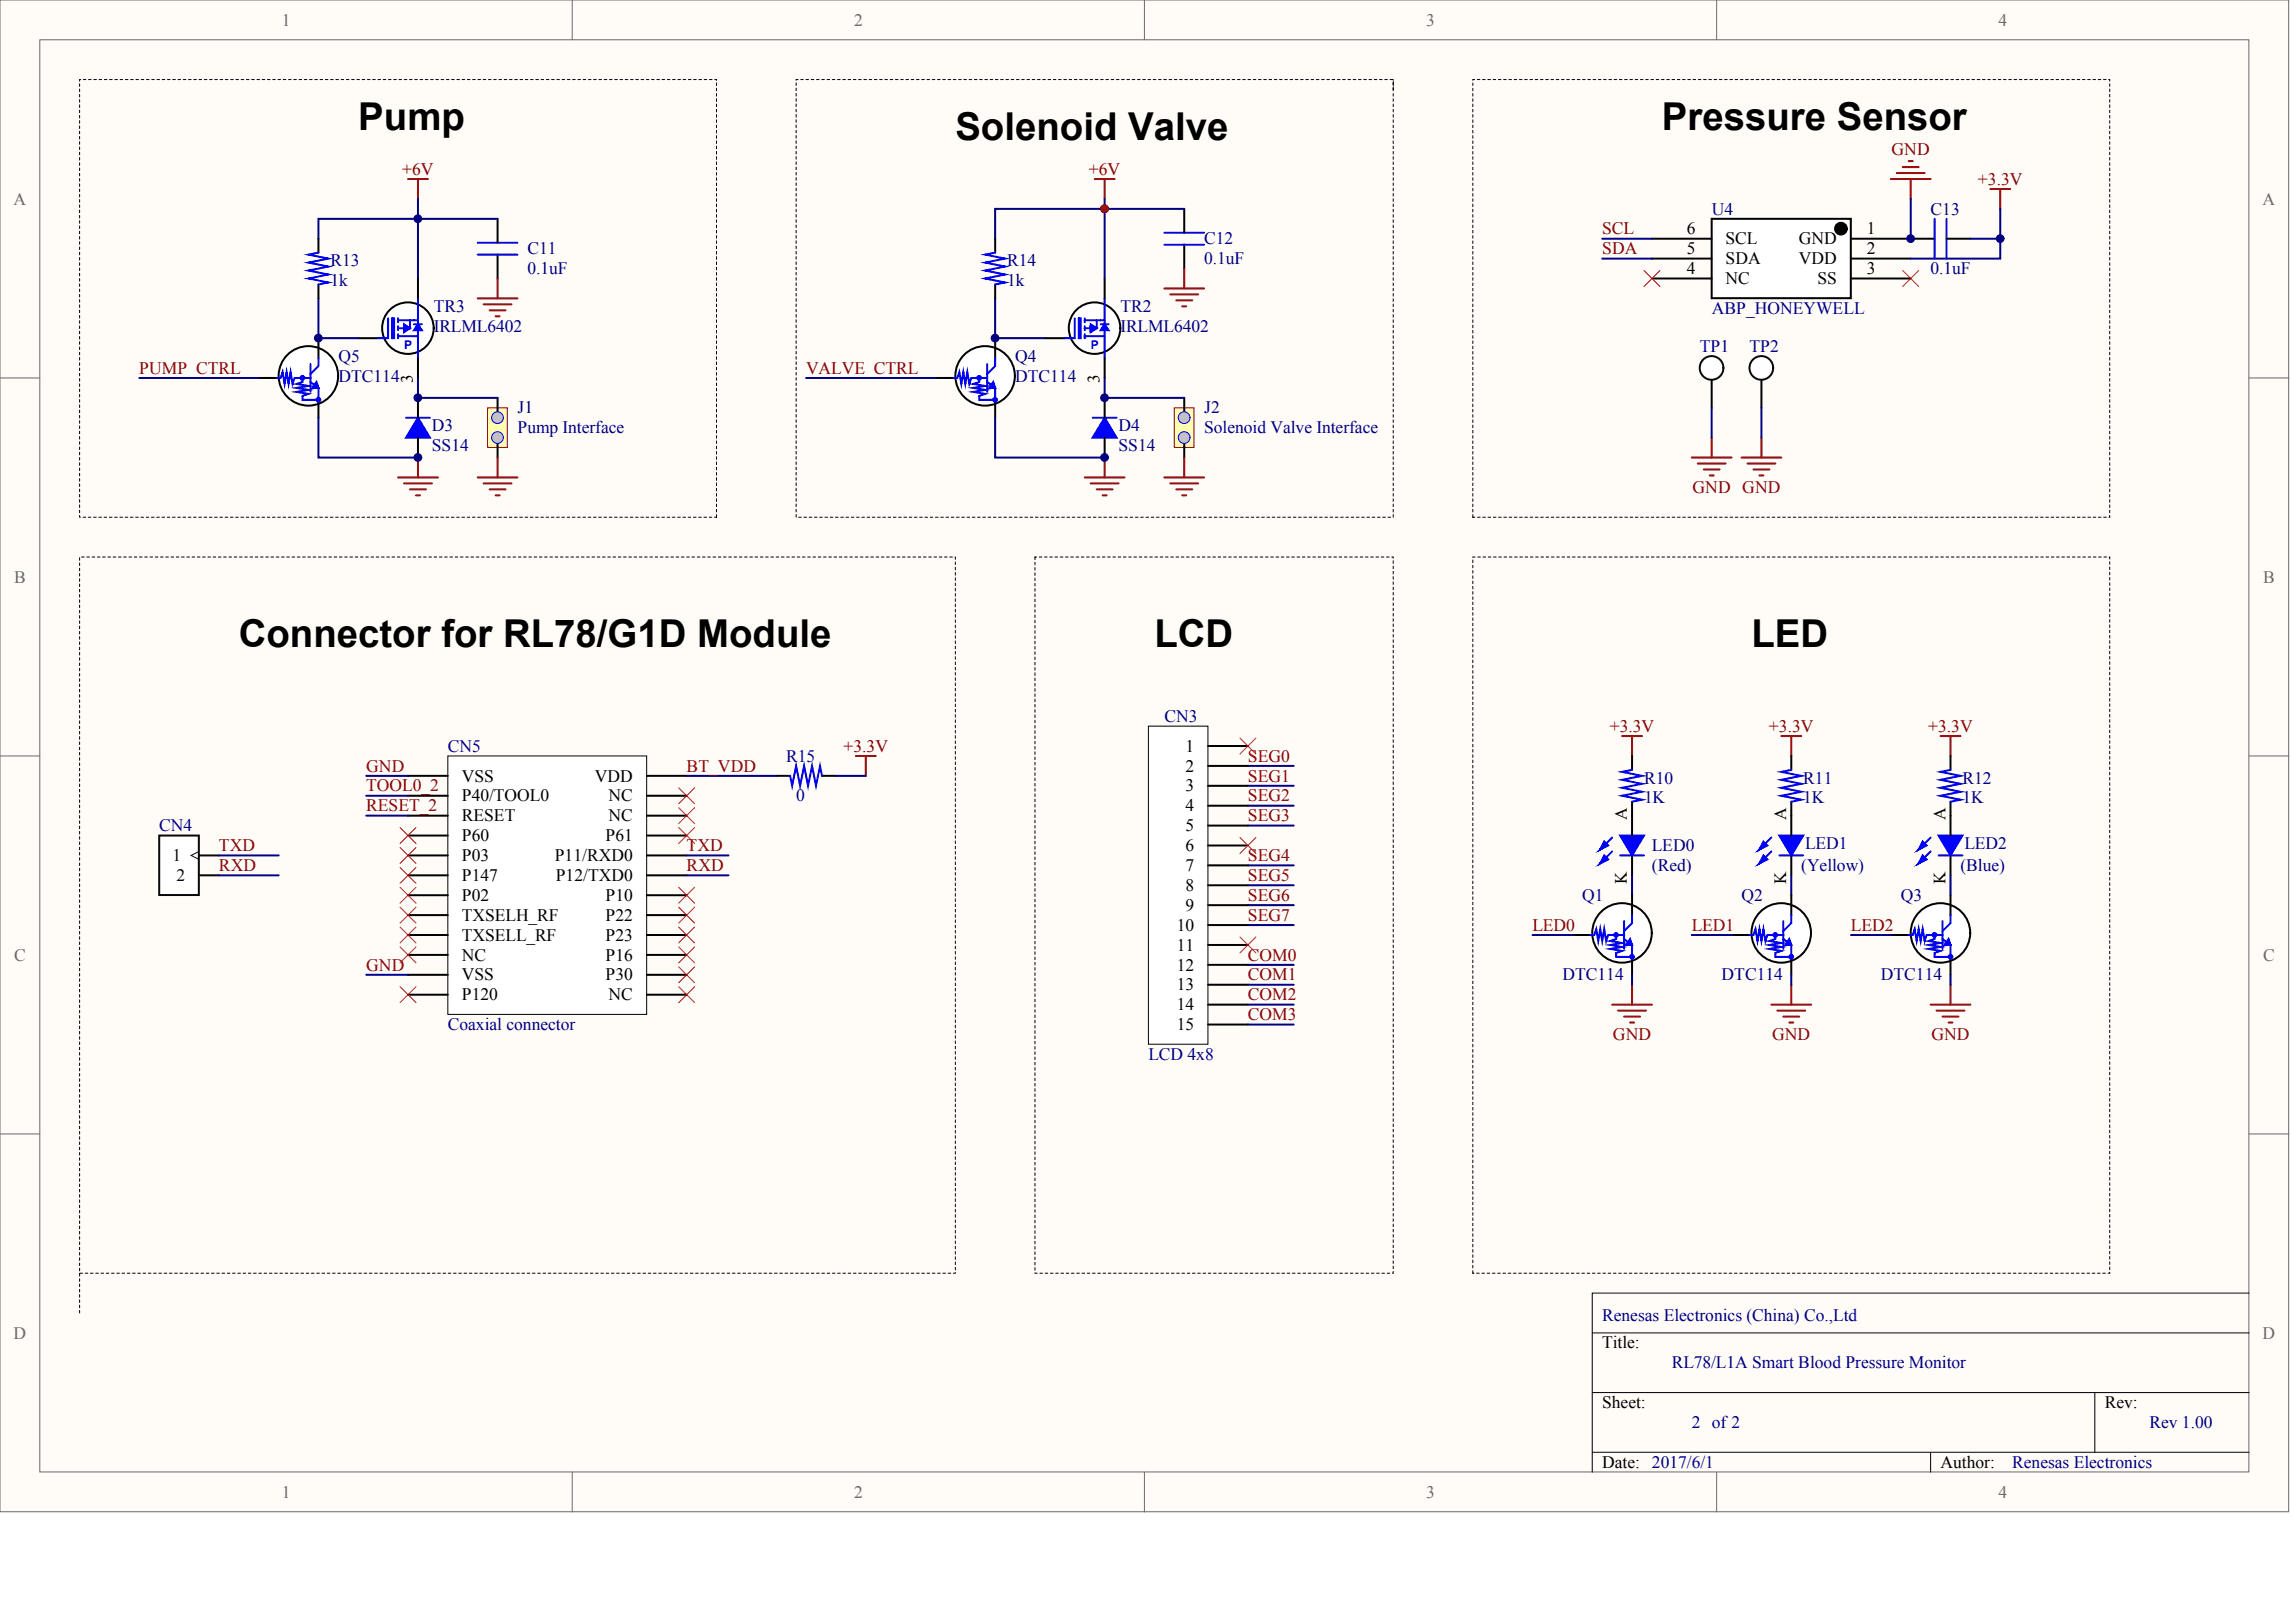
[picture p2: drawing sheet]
<svg xmlns="http://www.w3.org/2000/svg" width="840mm" height="594mm" viewBox="0 0 840 594" stroke-linecap="round" stroke-linejoin="round" font-family="sans-serif">
<defs><g id="words">
<g font-size="14.1">
<text x="131.2" y="47.7">Pump</text>
<text x="608.5" y="47.7">Pressure Sensor</text>
<text x="349.8" y="51.3">Solenoid Valve</text>
<text x="87.5" y="237">Connector for RL78/G1D Module</text>
<text x="422.7" y="237">LCD</text>
<text x="641.3" y="237">LED</text>
</g>
<g font-size="6.4" fill="#696969">
<text x="103.2" y="9.3">1</text>
<text x="312.7" y="9.3">2</text>
<text x="522.2" y="9.3">3</text>
<text x="731.8" y="9.3">4</text>
<text x="5" y="74.9">A</text>
<text x="828.5" y="74.9">A</text>
<text x="5.2" y="213.2">B</text>
<text x="828.7" y="213.2">B</text>
<text x="5.2" y="351.6">C</text>
<text x="828.7" y="351.6">C</text>
<text x="5" y="490">D</text>
<text x="828.5" y="490">D</text>
<text x="103.2" y="548.2">1</text>
<text x="312.7" y="548.2">2</text>
<text x="522.2" y="548.2">3</text>
<text x="731.8" y="548.2">4</text>
</g>
<g font-size="6.4" fill="#800000">
<text x="692.6" y="56.7">GND</text>
<text x="147.3" y="64">+6V</text>
<text x="398.7" y="64">+6V</text>
<text x="724.3" y="67.6">+3.3V</text>
<text x="586.7" y="85.8">SCL</text>
<text x="586.7" y="93.1">SDA</text>
<text x="51" y="136.8">PUMP_CTRL</text>
<text x="295.2" y="136.8">VALVE_CTRL</text>
<text x="619.8" y="180.5">GND GND</text>
<text x="589.4" y="267.9">+3.3V</text>
<text x="647.7" y="267.9">+3.3V</text>
<text x="706" y="267.9">+3.3V</text>
<text x="308.9" y="275.1">+3.3V</text>
<text x="456.9" y="278.8">SEG0</text>
<text x="134.1" y="282.4">GND</text>
<text x="251.4" y="282.4">BT_VDD</text>
<text x="456.9" y="286.1">SEG1</text>
<text x="134.1" y="289.7">TOOL0_2</text>
<text x="456.9" y="293.3">SEG2</text>
<text x="134.1" y="297">RESET_2</text>
<text x="456.9" y="300.6">SEG3</text>
<text x="80.2" y="311.5">TXD</text>
<text x="251.4" y="311.5">TXD</text>
<text x="456.9" y="315.2">SEG4</text>
<text x="80.2" y="318.8">RXD</text>
<text x="251.4" y="318.8">RXD</text>
<text x="456.9" y="322.5">SEG5</text>
<text x="456.9" y="329.8">SEG6</text>
<text x="456.9" y="337">SEG7</text>
<text x="561.2" y="340.7">LED0</text>
<text x="619.5" y="340.7">LED1</text>
<text x="677.8" y="340.7">LED2</text>
<text x="456.9" y="351.6">COM0</text>
<text x="134.1" y="355.2">GND</text>
<text x="456.9" y="358.9">COM1</text>
<text x="456.9" y="366.2">COM2</text>
<text x="456.9" y="373.4">COM3</text>
<text x="590.6" y="380.7">GND</text>
<text x="648.9" y="380.7">GND</text>
<text x="707.2" y="380.7">GND</text>
</g>
<g font-size="6.4" fill="#000080">
<text x="626.8" y="78.5">U4</text>
<text x="706.9" y="78.5">C13</text>
<text x="440.9" y="89.4">C12</text>
<text x="193.1" y="93.1">C11</text>
<text x="121" y="97.5">R13</text>
<text x="193.1" y="100.4">0.1uF</text>
<text x="368.8" y="97.5">R14</text>
<text x="440.9" y="96.7">0.1uF</text>
<text x="706.9" y="100.4">0.1uF</text>
<text x="121" y="104.7">1k</text>
<text x="368.8" y="104.7">1k</text>
<text x="158.9" y="114.2">TR3</text>
<text x="410.3" y="114.2">TR2</text>
<text x="626.8" y="114.9">ABP_HONEYWELL</text>
<text x="158.9" y="121.5">IRLML6402</text>
<text x="410.3" y="121.5">IRLML6402</text>
<text x="622.4" y="128.8">TP1</text>
<text x="640.6" y="128.8">TP2</text>
<text x="123.9" y="132.4">Q5</text>
<text x="371.7" y="132.4">Q4</text>
<text x="123.9" y="139.7">DTC114</text>
<text x="371.7" y="139.7">DTC114</text>
<text x="189.5" y="151.3">J1</text>
<text x="440.9" y="151.3">J2</text>
<text x="158.1" y="157.9">D3</text>
<text x="189.5" y="158.6">Pump Interface</text>
<text x="409.6" y="157.9">D4</text>
<text x="440.9" y="158.6">Solenoid Valve Interface</text>
<text x="158.1" y="165.2">SS14</text>
<text x="409.6" y="165.2">SS14</text>
<text x="426.3" y="264.2">CN3</text>
<text x="164" y="275.1">CN5</text>
<text x="287.9" y="278.8">R15</text>
<text x="602" y="286.8">R10</text>
<text x="660.3" y="286.8">R11</text>
<text x="718.6" y="286.8">R12</text>
<text x="291.5" y="293.3">0</text>
<text x="602" y="294.1">1K</text>
<text x="660.3" y="294.1">1K</text>
<text x="718.6" y="294.1">1K</text>
<text x="58.3" y="304.3">CN4</text>
<text x="604.9" y="311.5">LED0</text>
<text x="661" y="310.8">LED1</text>
<text x="719.3" y="310.8">LED2</text>
<text x="604.9" y="318.8">(Red)</text>
<text x="659.5" y="318.8">(Yellow)</text>
<text x="717.8" y="318.8">(Blue)</text>
<text x="579.4" y="329.8">Q1</text>
<text x="637.7" y="329.8">Q2</text>
<text x="696" y="329.8">Q3</text>
<text x="572.1" y="358.9">DTC114</text>
<text x="630.4" y="358.9">DTC114</text>
<text x="688.7" y="358.9">DTC114</text>
<text x="164" y="377.1">Coaxial connector</text>
<text x="420.5" y="388">LCD 4x8</text>
<text x="586.7" y="483.4">Renesas Electronics (China) Co.,Ltd</text>
<text x="612.2" y="500.9">RL78/L1A Smart Blood Pressure Monitor</text>
<text x="619.5" y="522.7">2 of 2</text>
<text x="787.1" y="522.7">Rev 1.00</text>
<text x="736.8" y="537.3">Renesas Electronics</text>
</g>
<g font-size="6.4">
<text x="617.7" y="85.8">6</text>
<text x="631.9" y="89.4">SCL</text>
<text x="658.7" y="89.4">GND</text>
<text x="683.6" y="85.8">1</text>
<text x="617.7" y="93.1">5</text>
<text x="683.6" y="93.1">2</text>
<text x="617.7" y="100.4">4</text>
<text x="631.9" y="96.7">SDA</text>
<text x="658.7" y="96.7">VDD</text>
<text x="683.6" y="100.4">3</text>
<text x="631.9" y="104">NC</text>
<text x="665.5" y="104">SS</text>
<text x="434.1" y="275.1">1</text>
<text x="169.1" y="286.1">VSS</text>
<text x="217.8" y="286.1">VDD</text>
<text x="434.1" y="282.4">2</text>
<text x="169.1" y="293.3">P40/TOOL0</text>
<text x="222.8" y="293.3">NC</text>
<text x="434.1" y="289.7">3</text>
<text x="434.1" y="297">4</text>
<text x="169.1" y="300.6">RESET</text>
<text x="222.8" y="300.6">NC</text>
<text x="434.1" y="304.3">5</text>
<text x="169.1" y="307.9">P60</text>
<text x="221.7" y="307.9">P61</text>
<text x="434.1" y="311.5">6</text>
<text x="169.1" y="315.2">P03</text>
<text x="203.1" y="315.2">P11/RXD0</text>
<text x="169.1" y="322.5">P147</text>
<text x="203.5" y="322.5">P12/TXD0</text>
<text x="434.1" y="318.8">7</text>
<text x="169.1" y="329.8">P02</text>
<text x="221.7" y="329.8">P10</text>
<text x="434.1" y="326.1">8</text>
<text x="434.1" y="333.4">9</text>
<text x="169.1" y="337">TXSELH_RF</text>
<text x="221.7" y="337">P22</text>
<text x="430.9" y="340.7">10</text>
<text x="169.1" y="344.3">TXSELL_RF</text>
<text x="221.7" y="344.3">P23</text>
<text x="430.9" y="348">11</text>
<text x="169.1" y="351.6">NC</text>
<text x="221.7" y="351.6">P16</text>
<text x="169.1" y="358.9">VSS</text>
<text x="221.7" y="358.9">P30</text>
<text x="430.9" y="355.2">12</text>
<text x="430.9" y="362.5">13</text>
<text x="169.1" y="366.2">P120</text>
<text x="222.8" y="366.2">NC</text>
<text x="430.9" y="369.8">14</text>
<text x="430.9" y="377.1">15</text>
<text x="586.7" y="493.6">Title:</text>
<text x="586.7" y="515.4">Sheet:</text>
<text x="770.7" y="515.4">Rev:</text>
<text x="586.7" y="537.3">Date: 2017/6/1</text>
<text x="710.6" y="537.3">Author:</text>
</g>
<g font-size="6.4" fill="#0a0a0a">
<text x="63.1" y="315.2">1</text>
<text x="64.6" y="322.5">2</text>
</g>
<g font-size="6.3">
<text x="151.2" y="140.2" transform="rotate(-90 151.2 140.2)">3</text>
<text x="402.6" y="140.2" transform="rotate(-90 402.6 140.2)">3</text>
<text x="595.7" y="300" transform="rotate(-90 595.7 300)">A</text>
<text x="654" y="300" transform="rotate(-90 654 300)">A</text>
<text x="712.3" y="300" transform="rotate(-90 712.3 300)">A</text>
<text x="595.7" y="323.7" transform="rotate(-90 595.7 323.7)">K</text>
<text x="654" y="323.7" transform="rotate(-90 654 323.7)">K</text>
<text x="712.3" y="323.7" transform="rotate(-90 712.3 323.7)">K</text>
</g>
<g font-size="4.4" fill="#00f">
<text x="147.9" y="127.7">P</text>
<text x="399.4" y="127.7">P</text>
</g>
</g></defs>
<g fill="#fffcf8" stroke="#696969" stroke-width=".37">
<path d="M0 0h838v553.4h-838z"/>
<path d="M14.6 14.6h808.8v524.2h-808.8z"/>
</g>
<path d="M209.5 0v14.6M419 0v14.6M628.6 0v14.6M0 138.4h14.6M823.5 138.4h14.6M0 276.7h14.6M823.5 276.7h14.6M0 415.1h14.6M823.5 415.1h14.6M209.5 538.9v14.5M419 538.9v14.5M628.6 538.9v14.5" fill="none" stroke="#696969" stroke-width=".37"/>
<circle cx="404.4" cy="76.4" r="1.42" fill="#000080" stroke="#000080" stroke-width=".37"/>
<path d="M823.5 473.3h-240.5v65.6M583 487.9h240.5M583 509.7h240.5M767 509.7v21.9M583 531.6h240.5M706.9 531.6v7.3" fill="none" stroke="#000" stroke-width=".37"/>
<path d="M164 276.7h72.8v94.6h-72.8z" fill="#fff" stroke="#000" stroke-width=".37"/>
<g fill="none" stroke="#000" stroke-width=".73">
<path d="M149.4 284h14.6M149.4 291.3h14.6M149.4 298.6h14.6M236.9 284h14.5M236.9 291.3h14.5M236.9 298.6h14.5M149.4 305.8h14.6M149.4 313.1h14.6M236.9 305.8h14.5M236.9 313.1h14.5M149.4 320.4h14.6M149.4 327.7h14.6"/>
<path d="M149.4 335h14.6M236.9 320.4h14.5M236.9 327.7h14.5M236.9 335h14.5M149.4 342.3h14.6M149.4 349.5h14.6M149.4 356.8h14.6M236.9 342.3h14.5M236.9 349.5h14.5M236.9 356.8h14.5M149.4 364.1h14.6M236.9 364.1h14.5"/>
</g>
<path d="M134.1 298.6h15.3M134.1 291.3h15.3M134.1 284h15.3M251.4 313.1h15.3M251.4 320.4h15.3M134.1 356.8h15.3" fill="none" stroke="#000080" stroke-width=".73"/>
<path d="M313.4 276.7h7.3M317 276.7v7.3" fill="none" stroke="#800000" stroke-width=".73"/>
<g fill="none" stroke="#f00" stroke-width=".37">
<path d="M248.5 288.4l5.8 5.8M248.5 295.6l5.8 5.9M254.3 288.4l-5.8 5.8M254.3 295.6l-5.8 5.9M146.5 302.9l5.8 5.9M146.5 317.5l5.8 5.8M146.5 310.2l5.8 5.8M152.3 302.9l-5.8 5.9M152.3 317.5l-5.8 5.8M152.3 310.2l-5.8 5.8M248.5 302.9l5.8 5.9M254.3 302.9l-5.8 5.9"/>
<path d="M146.5 332.1l5.8 5.8M146.5 339.3l5.8 5.9M146.5 324.8l5.8 5.8M152.3 332.1l-5.8 5.8M152.3 339.3l-5.8 5.9M152.3 324.8l-5.8 5.8M248.5 339.3l5.8 5.9M248.5 332.1l5.8 5.8M248.5 324.8l5.8 5.8M254.3 339.3l-5.8 5.9M254.3 332.1l-5.8 5.8M254.3 324.8l-5.8 5.8"/>
<path d="M146.5 346.6l5.8 5.8M152.3 346.6l-5.8 5.8M248.5 353.9l5.8 5.8M248.5 346.6l5.8 5.8M254.3 353.9l-5.8 5.8M254.3 346.6l-5.8 5.8M146.5 361.2l5.8 5.8M152.3 361.2l-5.8 5.8M248.5 361.2l5.8 5.8M254.3 361.2l-5.8 5.8"/>
</g>
<path d="M430 149.3h7.2v14.5h-7.2z" fill="#ffffb0" stroke="#800000" stroke-width=".37"/>
<path d="M433.6 145.6v7.3M433.6 160.2v7.3" fill="none" stroke="#000" stroke-width=".73"/>
<g fill="#c0c0c0" stroke="#00f" stroke-width=".37">
<circle cx="433.6" cy="152.9" r="2.15"/>
<circle cx="433.6" cy="160.2" r="2.15"/>
</g>
<path d="M400.8 65.5h7.3M404.5 65.5v7.3M397.2 174.8h14.6M399.4 176.9h10.2M401.6 179.1h5.8M404.5 167.5v7.3M426.3 174.8h14.6M428.5 176.9h10.2M430.7 179.1h5.8M433.6 167.5v7.3M403.7 181.3h1.5M432.9 181.3h1.5" fill="none" stroke="#800000" stroke-width=".73"/>
<path d="M178.6 149.3h7.2v14.5h-7.2z" fill="#ffffb0" stroke="#800000" stroke-width=".37"/>
<path d="M182.2 145.6v7.3M182.2 160.2v7.3" fill="none" stroke="#000" stroke-width=".73"/>
<g fill="#c0c0c0" stroke="#00f" stroke-width=".37">
<circle cx="182.2" cy="152.9" r="2.15"/>
<circle cx="182.2" cy="160.2" r="2.15"/>
</g>
<g fill="none" stroke="#800000" stroke-width=".73">
<path d="M149.4 65.5h7.3M153 65.5v7.3M433.6 98.3v7.3M174.9 109.2h14.6M177.1 111.4h10.2M179.3 113.6h5.8M181.5 115.8h1.4M182.2 101.9v7.3M426.3 105.6h14.6M428.5 107.8h10.2M430.7 110h5.8M432.9 112.1h1.5"/>
<path d="M145.8 174.8h14.5M147.9 176.9h10.2M150.1 179.1h5.9M153 167.5v7.3M174.9 174.8h14.6M177.1 176.9h10.2M179.3 179.1h5.8M182.2 167.5v7.3M152.3 181.3h1.5M181.5 181.3h1.4"/>
</g>
<path d="M174.9 88.8h14.6M174.9 93.2h14.6M426.3 85.2h14.6M426.3 89.6h14.6M148.7 152.9h8.7M400.1 152.9h8.7" fill="none" stroke="#00f" stroke-width=".73"/>
<path d="M433.6 76.5v8.7M182.2 80.1v8.7M182.2 93.2v8.7M433.6 89.6v8.7M153 145.6v7.3M404.5 145.6v7.3M153 160.2v7.3M404.5 160.2v7.3" fill="none" stroke="#000" stroke-width=".73"/>
<g fill="#00f" stroke="#00f" stroke-width=".73">
<path d="M153 152.9l4.4 7.3h-8.7z"/>
<path d="M404.5 152.9l4.3 7.3h-8.7z"/>
</g>
<path d="M182.2 80.1h-29.2v21.8" fill="none" stroke="#000080" stroke-width=".73"/>
<circle cx="149.4" cy="120.1" r="9.4" fill="#fff" stroke="#000" stroke-width=".73"/>
<g fill="none" stroke="#00f" stroke-width=".73">
<path d="M142.1 116.5v7.3h-3.6M143.6 116.5h.7v7.3h-.7zM145.8 117.2h7.2M145.8 116.5v1.5M145.8 119.4v1.5M150.1 117.2v2.9h-4.3M151.6 118.7h2.9M153 118.7l-1.4 2.2h2.9l-1.5-2.2-.7 1.4h1.5M153 109.2v21.9M145.8 123.1h7.2M145.8 122.3v1.5M148.7 120.1l-.8 .8v-1.5l2.2 .7-2.2 1.5v-2.9l2.2 1.4"/>
<path d="M149.4 120.1l-1.5 .8"/>
</g>
<path d="M153 101.9v7.3M94.7 138.4h7.3M131.2 123.8h7.3M153 131.1v7.3" fill="none" stroke="#000" stroke-width=".73"/>
<circle cx="112.9" cy="137.6" r="10.9" fill="#fff" stroke="#000" stroke-width=".73"/>
<path d="M101.3 138.4h1.5l.7-2.2 .7 4.3 .7-4.3 .8 4.3 .7-4.3 .7 4.3 .8-2.1h2.9v1.4l-2.2 .7 4.4 .8-4.4 .7 4.4 .7-4.4 .8 4.4 .7-2.2 .7v1.5h5.8M110.8 138.4h2.9M113.7 139.8l2.9 2.2v5.1M113.7 133.3v10.2M116.6 131.1v2.9l-2.9 2.9M115.1 141.3l.8-.8 .7 1.5h-2.2l1.5-2.2 .7 2.2" fill="none" stroke="#00f" stroke-width=".73"/>
<path d="M116.6 123.8v7.3M342.5 138.4h7.3M116.6 145.6v7.3" fill="none" stroke="#000" stroke-width=".73"/>
<g fill="#00f" stroke="#00f" stroke-width=".73">
<circle cx="110.7" cy="138.3" r=".69"/>
<circle cx="116.6" cy="146.3" r=".69"/>
</g>
<path d="M153 72.8v7.3h-36.4v7.3M116.6 109.2v14.6h14.6M153 138.4v7.2h29.2M116.6 152.9v14.6h36.4" fill="none" stroke="#000080" stroke-width=".73"/>
<circle cx="360.7" cy="137.6" r="10.9" fill="#fff" stroke="#000" stroke-width=".73"/>
<path d="M349.1 138.4h1.4l.8-2.2 .7 4.3 .7-4.3 .8 4.3 .7-4.3 .7 4.3 .7-2.1h3v1.4l-2.2 .7 4.3 .8-4.3 .7 4.3 .7-4.3 .8 4.3 .7-2.1 .7v1.5h5.8M358.6 138.4h2.9M361.5 139.8l2.9 2.2v5.1M361.5 133.3v10.2M364.4 131.1v2.9l-2.9 2.9M362.9 141.3l.8-.8 .7 1.5h-2.2l1.5-2.2 .7 2.2" fill="none" stroke="#00f" stroke-width=".73"/>
<path d="M364.4 123.8v7.3M364.4 145.6v7.3" fill="none" stroke="#000" stroke-width=".73"/>
<g fill="#00f" stroke="#00f" stroke-width=".73">
<circle cx="358.5" cy="138.3" r=".69"/>
<circle cx="364.4" cy="146.3" r=".69"/>
</g>
<circle cx="400.8" cy="120.1" r="9.4" fill="#fff" stroke="#000" stroke-width=".73"/>
<g fill="none" stroke="#00f" stroke-width=".73">
<path d="M393.5 116.5v7.3h-3.6M395 116.5h.7v7.3h-.7zM397.2 117.2h7.3M397.2 116.5v1.5M397.2 119.4v1.5M401.6 117.2v2.9h-4.4M403 118.7h2.9M404.5 118.7l-1.5 2.2h2.9l-1.4-2.2-.8 1.4h1.5M404.5 109.2v21.9M397.2 123.1h7.3M397.2 122.3v1.5M400.1 120.1l-.7 .8v-1.5l2.2 .7-2.2 1.5v-2.9l2.2 1.4"/>
<path d="M400.8 120.1l-1.4 .8"/>
</g>
<path d="M404.5 101.9v7.3M382.6 123.8h7.3M404.5 131.1v7.3" fill="none" stroke="#000" stroke-width=".73"/>
<path d="M433.6 76.5h-69.2v10.9M364.4 109.2v14.6h18.2M404.5 138.4v7.2h29.1M364.4 152.9v14.6h40.1" fill="none" stroke="#000080" stroke-width=".73"/>
<path d="M58.3 305.8h14.5v21.8h-14.5z" fill="#fff" stroke="#0a0a0a" stroke-width=".73"/>
<path d="M72.9 313.1h7.3M72.9 320.4h7.3" fill="none" stroke="#0a0a0a" stroke-width=".73"/>
<path d="M72.9 311.7l-2.9 1.4 2.9 1.5" fill="none" stroke="#0a0a0a" stroke-width=".37"/>
<path d="M80.2 313.1h21.8M80.2 320.4h21.8" fill="none" stroke="#000080" stroke-width=".73"/>
<path d="M626.8 80.1h50.9v29.1h-50.9z" fill="#fff" stroke="#000" stroke-width=".73"/>
<path d="M604.9 87.4h21.9M604.9 94.7h21.9M677.8 87.4h30.6M677.8 94.7h21.8M712.7 87.4h8.8M604.9 101.9h21.9M677.8 101.9h21.8" fill="none" stroke="#000" stroke-width=".73"/>
<circle cx="674.1" cy="83.7" r="2.15" fill="#000" stroke="#000" stroke-width=".73"/>
<path d="M698.9 59h1.5M692.3 65.5h14.6M694.5 63.3h10.2M696.7 61.2h5.8M699.6 65.5v7.3M728.8 69.2h7.3M732.4 69.2v7.3" fill="none" stroke="#800000" stroke-width=".73"/>
<g fill="none" stroke="#000080" stroke-width=".73">
<path d="M699.6 72.8v14.6M732.4 76.5v18.2h-32.8M586.7 87.4h18.2M586.7 94.7h18.2M721.5 87.4h10.9M456.9 280.4h16.8M456.9 287.6h16.8M456.9 294.9h16.8M456.9 302.2h16.8M456.9 316.8h16.8M456.9 324h16.8M456.9 331.3h16.8"/>
<path d="M456.9 338.6h16.8M456.9 353.2h16.8M456.9 360.5h16.8M456.9 367.7h16.8M456.9 375h16.8"/>
</g>
<path d="M708.4 80.1v14.6M712.7 80.1v14.6" fill="none" stroke="#00f" stroke-width=".73"/>
<path d="M420.5 265.8h21.8v116.4h-21.8z" fill="#fff" stroke="#000" stroke-width=".37"/>
<g fill="none" stroke="#000" stroke-width=".73">
<path d="M626.8 139.1v10.2M442.4 273.1h14.5M284.2 284h5.1M301 284h5.1M442.4 280.4h14.5M442.4 287.6h14.5M442.4 294.9h14.5M442.4 302.2h14.5M442.4 309.5h14.5M442.4 316.8h14.5M442.4 324h14.5M442.4 331.3h14.5"/>
<path d="M442.4 338.6h14.5M442.4 345.9h14.5M442.4 353.2h14.5M442.4 360.5h14.5M442.4 367.7h14.5M442.4 375h14.5"/>
</g>
<path d="M602 99l5.8 5.9M607.8 99l-5.8 5.9M696.7 99l5.8 5.9M702.5 99l-5.8 5.9M454 270.2l5.9 5.8M459.9 270.2l-5.9 5.8M454 306.6l5.9 5.8M459.9 306.6l-5.9 5.8M454 343l5.9 5.8M459.9 343l-5.9 5.8" fill="none" stroke="#f00" stroke-width=".37"/>
<path d="M404.5 72.8v29.1M295.2 138.4h47.3M251.4 284h32.8M306.1 284h10.9" fill="none" stroke="#000080" stroke-width=".73"/>
<path d="M510.1 32.8v-3.7h-218.6v160.2h218.6v-160.2M379 203.9v262.1h131.1v-262.1h-131.1" fill="none" stroke="#000" stroke-width=".37" stroke-dasharray="1 1"/>
<path d="M289.3 284l.8 3.6 1.4-7.2 1.5 7.2 1.4-7.2 1.5 7.2 1.4-7.2 1.5 7.2 1.5-7.2 .7 3.6" fill="none" stroke="#00f" stroke-width=".73"/>
<circle cx="404.4" cy="76.4" r="1.42" fill="#800000" stroke="#800000" stroke-width=".37"/>
<circle cx="626.7" cy="134.7" r="4.3" fill="#fff" stroke="#0a0a0a" stroke-width=".73"/>
<path d="M645 139.1v10.2" fill="none" stroke="#000" stroke-width=".73"/>
<circle cx="644.9" cy="134.7" r="4.3" fill="#fff" stroke="#0a0a0a" stroke-width=".73"/>
<g fill="none" stroke="#800000" stroke-width=".73">
<path d="M619.5 167.5h14.5M621.7 169.7h10.2M623.8 171.9h5.9M626 174h1.5M626.8 160.2v7.3M637.7 167.5h14.6M639.9 169.7h10.2M642.1 171.9h5.8M644.2 174h1.5M645 160.2v7.3M594 269.4h7.2M597.6 269.4v7.3"/>
<path d="M590.3 367.7h14.6M592.5 369.9h10.2M594.7 372.1h5.8M596.9 374.3h1.4M597.6 360.5v7.2"/>
</g>
<path d="M626.8 149.3v10.9M645 149.3v10.9M597.6 320.4v7.3" fill="none" stroke="#000080" stroke-width=".73"/>
<path d="M262.4 189.3v-160.2h-233.2v160.2h233.2M539.3 189.3v-160.2h233.2v160.2h-233.2M29.2 480.6v-276.7h320.6v262.1h-320.6" fill="none" stroke="#000" stroke-width=".37" stroke-dasharray="1 1"/>
<path d="M593.2 305.8h8.8l-4.4 7.3z" fill="#00f" stroke="#00f" stroke-width=".73"/>
<path d="M597.6 276.7v5.1M597.6 293.5v12.3M597.6 313.1v7.3M575.7 342.3h7.3" fill="none" stroke="#000" stroke-width=".73"/>
<path d="M597.6 281.8l-3.6 .7 7.2 1.5-7.2 1.5 7.2 1.4-7.2 1.5 7.2 1.4-7.2 1.5 7.2 1.4-3.6 .8M590.3 311.7l-4.4 4.3 3-1.4-1.5-1.5-1.5 2.9 2.2-1.4-.7-.7M590.3 306.6l-4.4 4.3 3-1.4-1.5-1.5-1.5 2.9 2.2-1.4-.7-.7M593.2 313.1h8.8" fill="none" stroke="#00f" stroke-width=".73"/>
<circle cx="593.9" cy="341.5" r="10.9" fill="#fff" stroke="#000" stroke-width=".73"/>
<path d="M655.9 281.8l-3.6 .7 7.2 1.5-7.2 1.5 7.2 1.4-7.2 1.5 7.2 1.4-7.2 1.5 7.2 1.4-3.6 .8M648.6 311.7l-4.4 4.3 3-1.4-1.5-1.5-1.5 2.9 2.2-1.4-.7-.7M648.6 306.6l-4.4 4.3 3-1.4-1.5-1.5-1.5 2.9 2.2-1.4-.7-.7M651.5 313.1h8.8M594.7 337.2v10.1M597.6 335v2.9l-2.9 2.9M582.3 342.3h1.5l.7-2.2 .7 4.3 .7-4.3 .8 4.3 .7-4.3 .7 4.3 .8-2.1h2.9v1.4l-2.2 .7 4.4 .8-4.4 .7 4.4 .7-4.4 .7 4.4 .8-2.2 .7v1.5h5.8M591.8 342.3h2.9M594.7 343.7l2.9 2.2v5.1M596.1 345.2l.8-.8 .7 1.5h-2.2l1.5-2.2 .7 2.2" fill="none" stroke="#00f" stroke-width=".73"/>
<path d="M655.9 276.7v5.1M655.9 293.5v12.3M655.9 313.1v7.3M597.6 327.7v7.3M597.6 349.5v7.3M634 342.3h7.3" fill="none" stroke="#000" stroke-width=".73"/>
<g fill="#00f" stroke="#00f" stroke-width=".73">
<circle cx="591.7" cy="342.2" r=".69"/>
<circle cx="597.6" cy="350.2" r=".69"/>
</g>
<path d="M655.9 320.4v7.3M561.2 342.3h14.5" fill="none" stroke="#000080" stroke-width=".73"/>
<path d="M651.5 305.8h8.8l-4.4 7.3z" fill="#00f" stroke="#00f" stroke-width=".73"/>
<path d="M652.3 269.4h7.2M655.9 269.4v7.3M648.6 367.7h14.6M650.8 369.9h10.2M653 372.1h5.8M655.2 374.3h1.4M655.9 360.5v7.2" fill="none" stroke="#800000" stroke-width=".73"/>
<circle cx="652.2" cy="341.5" r="10.9" fill="#fff" stroke="#000" stroke-width=".73"/>
<path d="M714.2 281.8l-3.6 .7 7.2 1.5-7.2 1.5 7.2 1.4-7.2 1.5 7.2 1.4-7.2 1.5 7.2 1.4-3.6 .8M706.9 311.7l-4.4 4.3 3-1.4-1.5-1.5-1.5 2.9 2.2-1.4-.7-.7M706.9 306.6l-4.4 4.3 3-1.4-1.5-1.5-1.5 2.9 2.2-1.4-.7-.7M709.8 313.1h8.8M653 337.2v10.1M655.9 335v2.9l-2.9 2.9M640.6 342.3h1.5l.7-2.2 .7 4.3 .7-4.3 .8 4.3 .7-4.3 .7 4.3 .8-2.1h2.9v1.4l-2.2 .7 4.4 .8-4.4 .7 4.4 .7-4.4 .7 4.4 .8-2.2 .7v1.5h5.8M650.1 342.3h2.9M653 343.7l2.9 2.2v5.1M654.4 345.2l.8-.8 .7 1.5h-2.2l1.5-2.2 .7 2.2" fill="none" stroke="#00f" stroke-width=".73"/>
<path d="M714.2 276.7v5.1M714.2 293.5v12.3M714.2 313.1v7.3M655.9 327.7v7.3M655.9 349.5v7.3M692.3 342.3h7.3" fill="none" stroke="#000" stroke-width=".73"/>
<g fill="#00f" stroke="#00f" stroke-width=".73">
<circle cx="650" cy="342.2" r=".69"/>
<circle cx="655.9" cy="350.2" r=".69"/>
</g>
<path d="M714.2 320.4v7.3M619.5 342.3h14.5" fill="none" stroke="#000080" stroke-width=".73"/>
<path d="M709.8 305.8h8.8l-4.4 7.3z" fill="#00f" stroke="#00f" stroke-width=".73"/>
<path d="M710.6 269.4h7.2M714.2 269.4v7.3M706.9 367.7h14.6M709.1 369.9h10.2M711.3 372.1h5.8M713.5 374.3h1.4M714.2 360.5v7.2" fill="none" stroke="#800000" stroke-width=".73"/>
<circle cx="710.5" cy="341.5" r="10.9" fill="#fff" stroke="#000" stroke-width=".73"/>
<path d="M116.6 92.5l-3.6 .7 7.2 1.5-7.2 1.4 7.2 1.5-7.2 1.4 7.2 1.5-7.2 1.4 7.2 1.5-3.6 .7M364.4 92.5l-3.7 .7 7.3 1.5-7.3 1.4 7.3 1.5-7.3 1.4 7.3 1.5-7.3 1.4 7.3 1.5-3.6 .7M711.3 337.2v10.1M714.2 335v2.9l-2.9 2.9M698.9 342.3h1.5l.7-2.2 .7 4.3 .7-4.3 .8 4.3 .7-4.3 .7 4.3 .8-2.1h2.9v1.4l-2.2 .7 4.4 .8-4.4 .7 4.4 .7-4.4 .7 4.4 .8-2.2 .7v1.5h5.8M708.4 342.3h2.9M711.3 343.7l2.9 2.2v5.1M712.7 345.2l.8-.8 .7 1.5h-2.2l1.5-2.2 .7 2.2" fill="none" stroke="#00f" stroke-width=".73"/>
<path d="M116.6 87.4v5.1M364.4 87.4v5.1M116.6 104.1v5.1M364.4 104.1v5.1M714.2 327.7v7.3M714.2 349.5v7.3" fill="none" stroke="#000" stroke-width=".73"/>
<g fill="#00f" stroke="#00f" stroke-width=".73">
<circle cx="708.3" cy="342.2" r=".69"/>
<circle cx="714.2" cy="350.2" r=".69"/>
</g>
<path d="M51 138.4h43.7M597.6 356.8v3.7M655.9 356.8v3.7M677.8 342.3h14.5M714.2 356.8v3.7" fill="none" stroke="#000080" stroke-width=".73"/>
<path d="M539.3 466v-262.1h233.2v262.1h-233.2" fill="none" stroke="#000" stroke-width=".37" stroke-dasharray="1 1"/>
<g fill="#000080" stroke="#000080" stroke-width=".37">
<circle cx="116.6" cy="123.8" r="1.42"/>
<circle cx="153" cy="167.4" r="1.42"/>
<circle cx="153" cy="145.6" r="1.42"/>
<circle cx="153" cy="80.1" r="1.42"/>
<circle cx="364.4" cy="123.8" r="1.42"/>
<circle cx="404.4" cy="167.4" r="1.42"/>
<circle cx="404.4" cy="145.6" r="1.42"/>
<circle cx="699.6" cy="87.3" r="1.42"/>
<circle cx="732.4" cy="87.3" r="1.42"/>
</g>
<use href="#words"/>
</svg>
